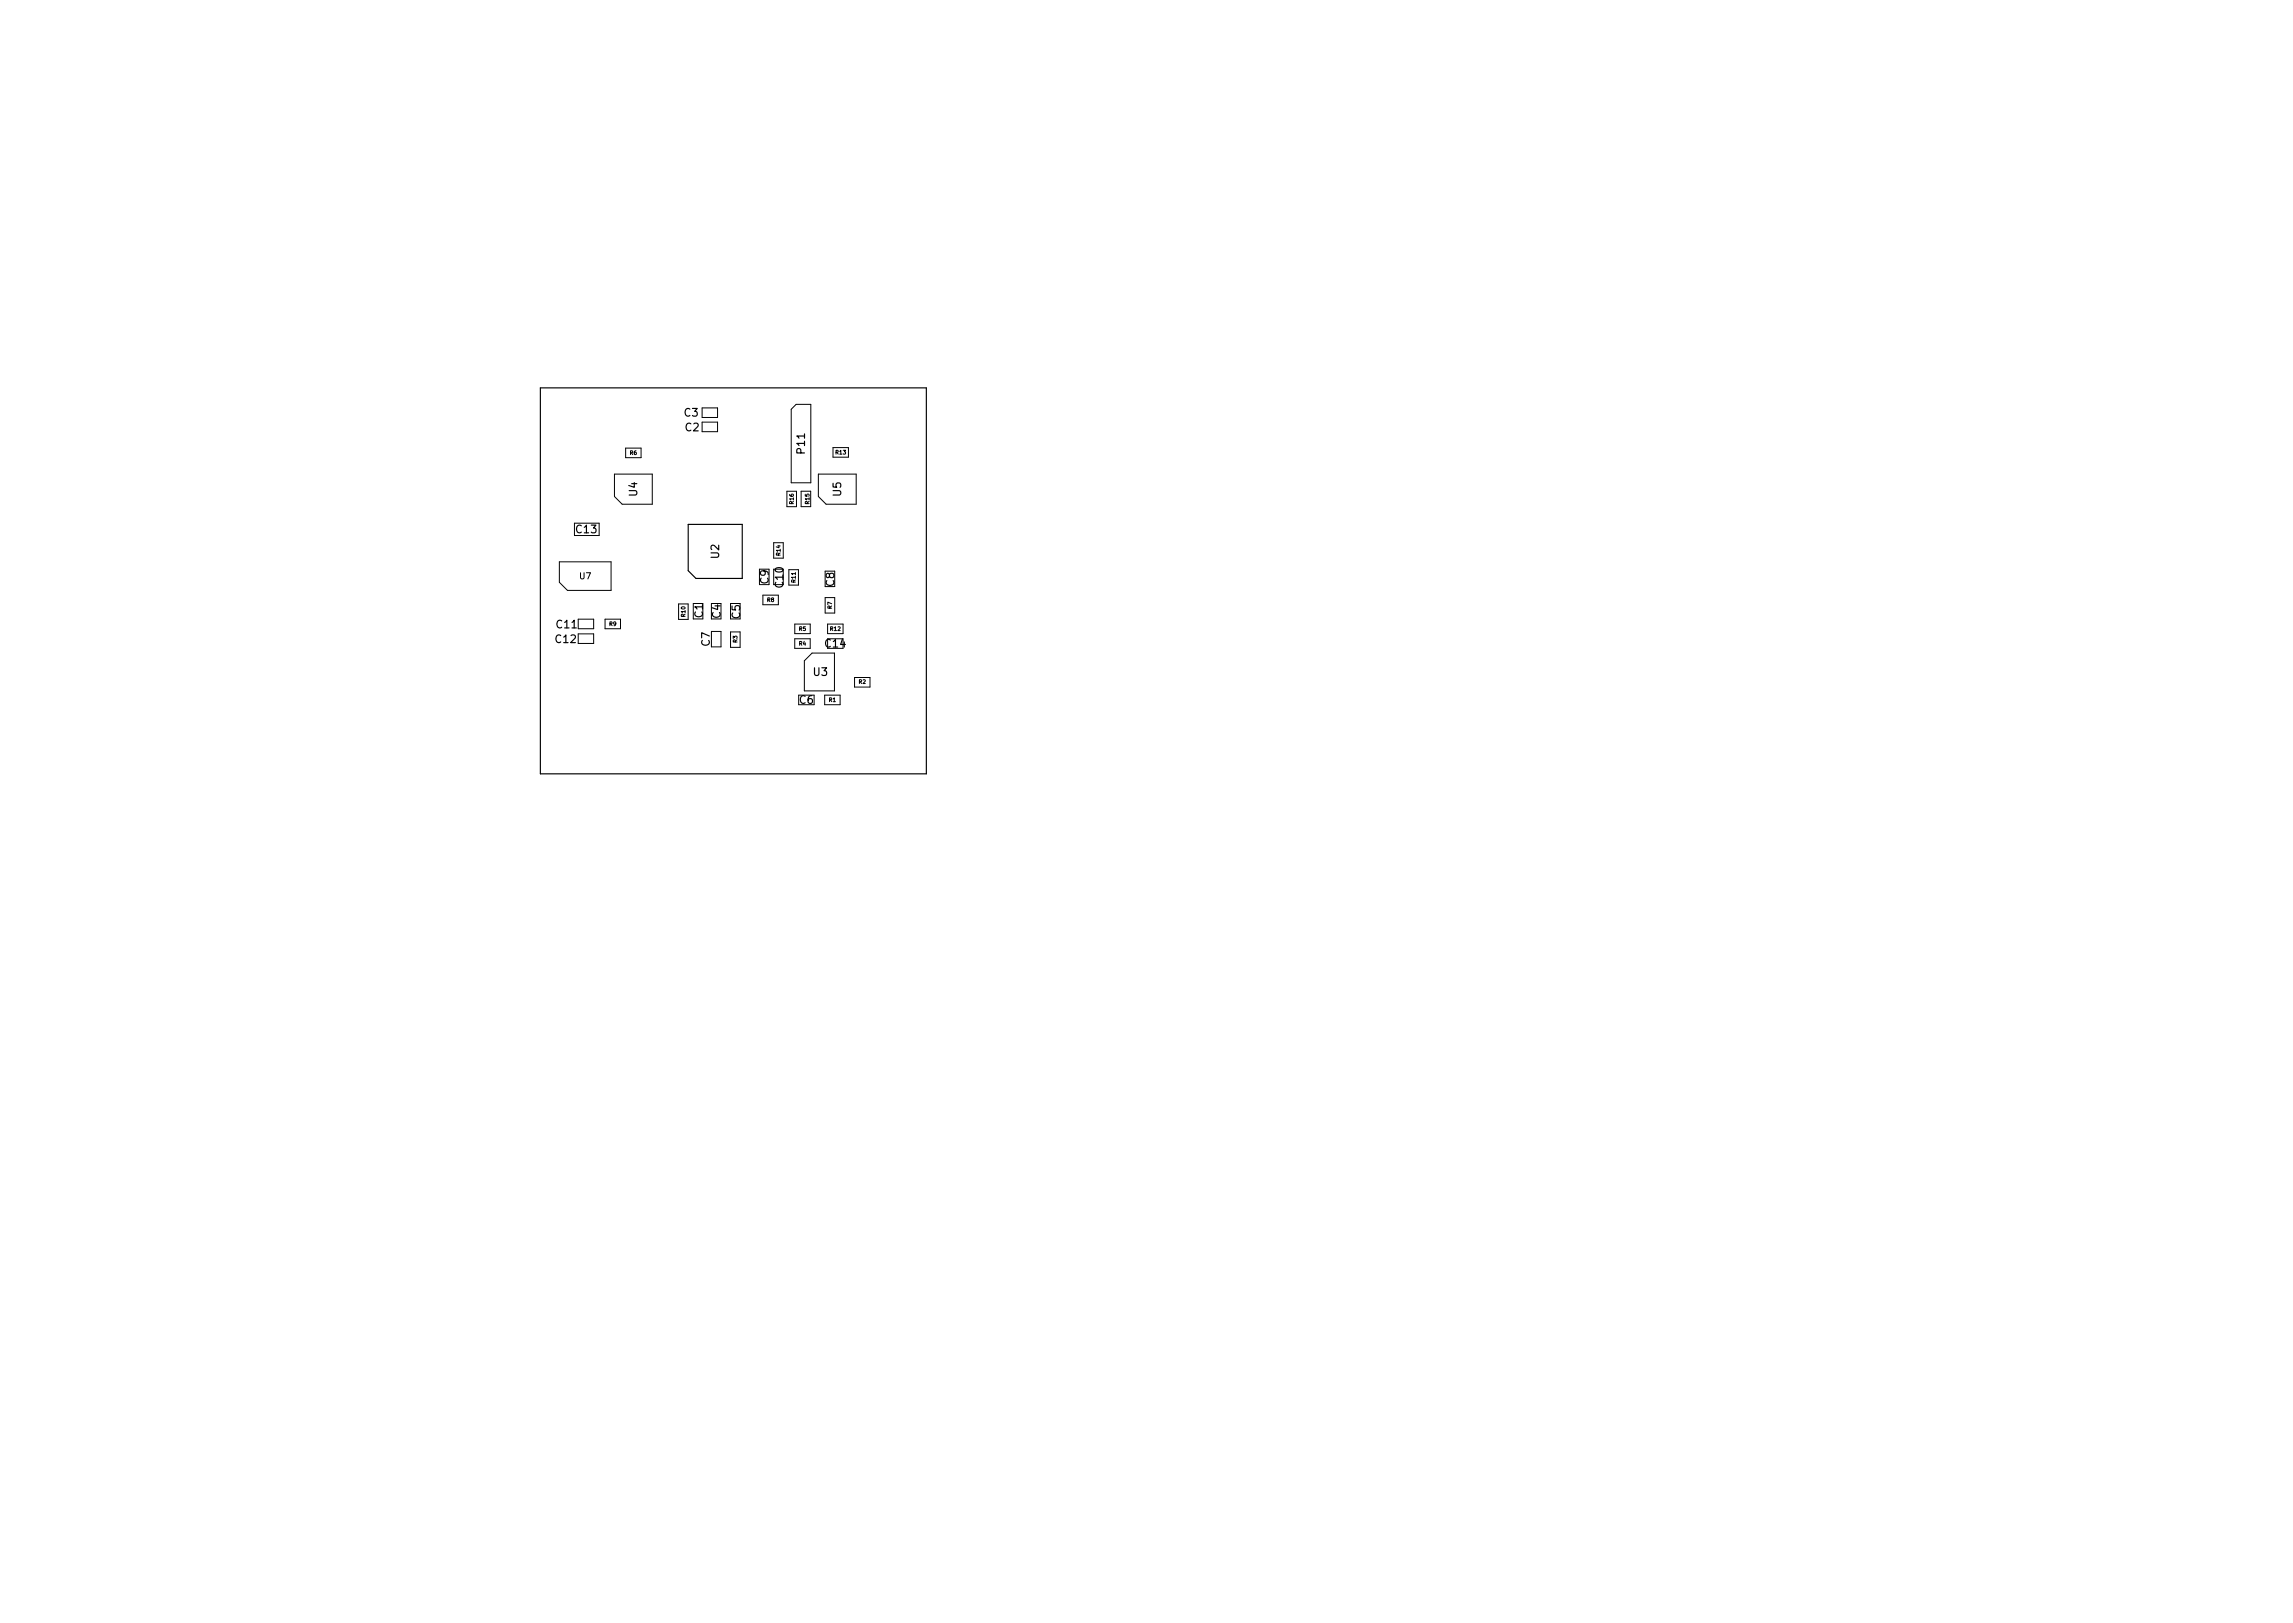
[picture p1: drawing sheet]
<svg xmlns="http://www.w3.org/2000/svg" width="297mm" height="210mm" viewBox="0 0 297 210" stroke-linecap="round" stroke-linejoin="round" font-family="sans-serif">
<defs><g id="words">
<g font-size="1.4">
<text x="88.6" y="54">C3</text>
<text x="88.8" y="55.9">C2</text>
<text x="104.3" y="58.7" transform="rotate(-90 104.3 58.7)">P11</text>
<text x="82.5" y="64.3" transform="rotate(-90 82.5 64.3)">U4</text>
<text x="109" y="64.3" transform="rotate(-90 109 64.3)">U5</text>
<text x="74.7" y="69.1">C13</text>
<text x="93.2" y="72.3" transform="rotate(-90 93.2 72.3)">U2</text>
<text x="99.6" y="75.6" transform="rotate(-90 99.6 75.6)">C9</text>
<text x="101.5" y="76.1" transform="rotate(-90 101.5 76.1)">C10</text>
<text x="108.1" y="75.9" transform="rotate(-90 108.1 75.9)">C8</text>
<text x="72" y="83.3">C12</text>
<text x="72.1" y="81.4">C11</text>
<text x="91.1" y="80" transform="rotate(-90 91.1 80)">C1</text>
<text x="91.9" y="83.7" transform="rotate(-90 91.9 83.7)">C7</text>
<text x="93.3" y="80.1" transform="rotate(-90 93.3 80.1)">C4</text>
<text x="95.9" y="80.1" transform="rotate(-90 95.9 80.1)">C5</text>
<text x="106.9" y="83.9">C14</text>
<text x="105.4" y="87.6">U3</text>
<text x="103.6" y="91.2">C6</text>
</g>
<text font-size="1.1" x="75.1" y="75">U7</text>
<g font-size=".7">
<text x="81.6" y="58.9">R6</text>
<text x="108.3" y="58.9">R13</text>
<text x="102.8" y="65.3" transform="rotate(-90 102.8 65.3)">R16</text>
<text x="104.8" y="65.3" transform="rotate(-90 104.8 65.3)">R15</text>
<text x="101.1" y="71.9" transform="rotate(-90 101.1 71.9)">R14</text>
<text x="99.4" y="78">R8</text>
<text x="103.1" y="75.4" transform="rotate(-90 103.1 75.4)">R11</text>
<text x="78.9" y="81.1">R9</text>
<text x="88.8" y="79.9" transform="rotate(-90 88.8 79.9)">R10</text>
<text x="95.5" y="83.2" transform="rotate(-90 95.5 83.2)">R3</text>
<text x="103.5" y="83.6">R4</text>
<text x="103.5" y="81.7">R5</text>
<text x="107.6" y="81.7">R12</text>
<text x="107.8" y="78.9" transform="rotate(-90 107.8 78.9)">R7</text>
<text x="111.3" y="88.6">R2</text>
<text x="107.4" y="90.9">R1</text>
</g>
</g></defs>
<path d="M70 50.2h50v50h-50zM89.2 67.9h7v7h-6l-1-1z" fill="none" stroke="#000" stroke-width=".15"/>
<g fill="none" stroke="#000" stroke-width=".13">
<path d="M81 58.1h2v1.2h-2zM91 54.7h2v1.2h-2M91 52.8h2v1.3h-2zM103.1 52.4h1.9v10.1h-2.5v-9.5zM107.9 58h2v1.2h-2zM72.5 72.8h6.7v3.7h-5.7l-1-1.1zM74.4 67.8h3.2M74.4 69.4h3.2M79.6 61.4h4.9v3.9h-3.9l-1-1zM87.9 78.2h1.2v2h-1.2zM98.8 77.1h2v1.2h-2zM100.2 70.3h1.3v2h-1.3z"/>
<path d="M101.9 63.6h1.3v2h-1.3zM102.2 73.8h1.2v2h-1.2zM103.8 63.6h1.2v2h-1.2zM106 61.4h4.9v3.9h-3.9l-1-1zM106.9 77.4h1.2v2h-1.2zM74.9 80.2h2v1.3h-2M74.9 82.1h2v1.3h-2M78.4 80.2h2v1.3h-2zM92.2 81.8h1.2v2h-1.2M94.6 81.9h1.3v2h-1.3zM103 82.8h2v1.2h-2zM103 80.8h2v1.3h-2z"/>
<path d="M105.2 84.6h2.9v4.9h-3.9v-3.9zM106.8 90.1h2v1.2h-2zM107.2 80.8h2v1.3h-2zM110.7 87.8h2v1.2h-2z"/>
</g>
<use href="#words"/>
</svg>
